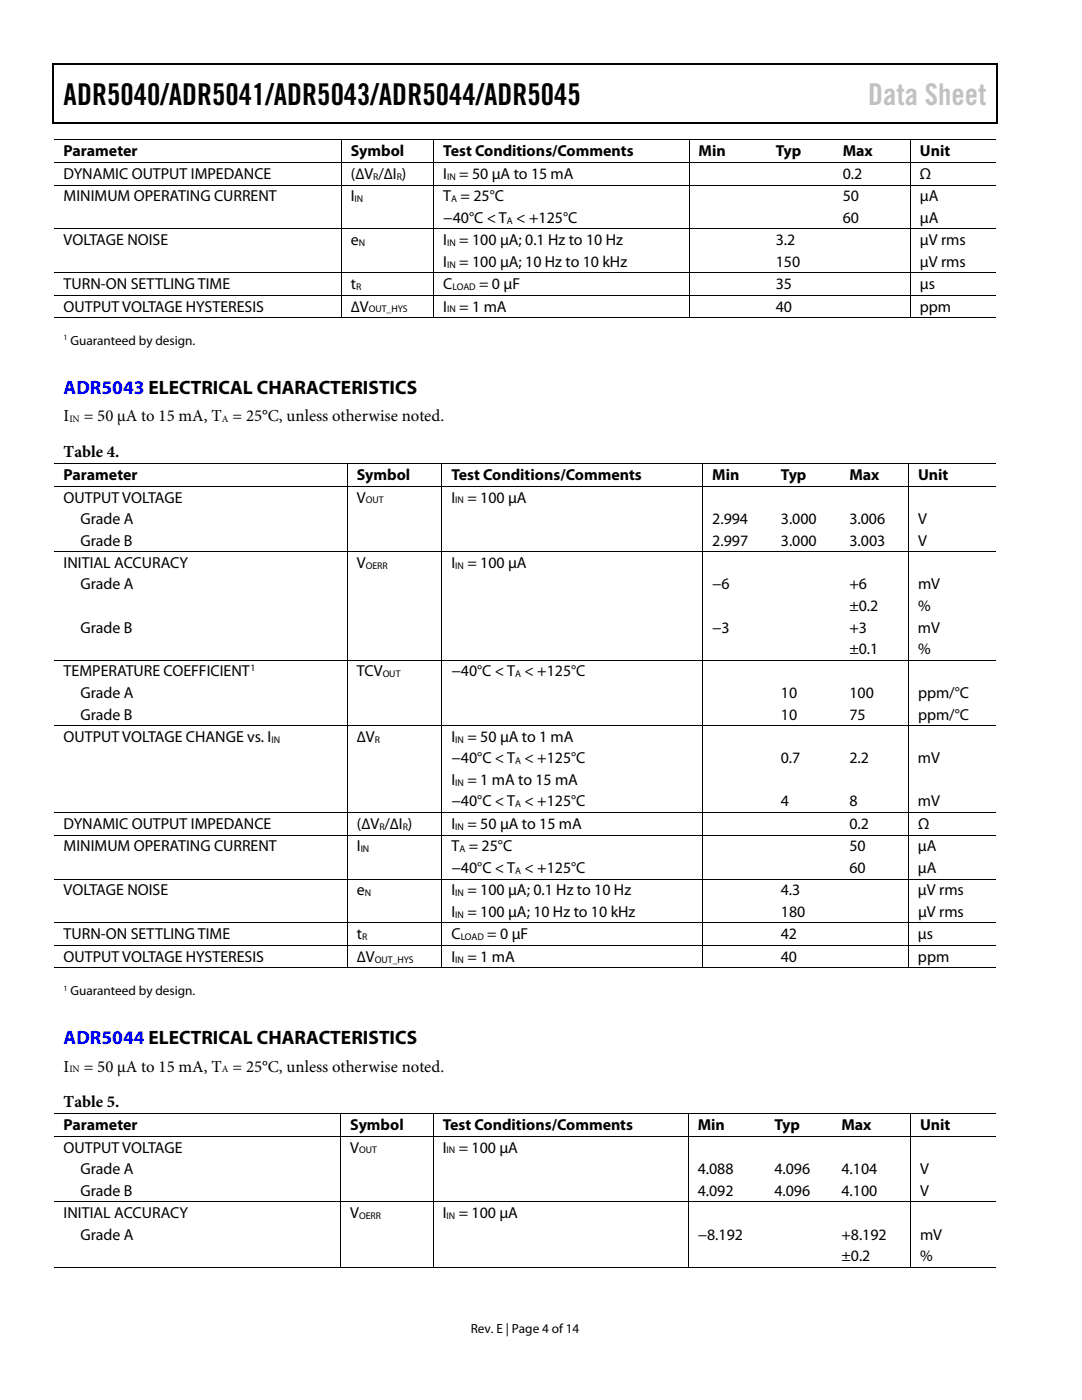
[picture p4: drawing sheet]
<svg xmlns="http://www.w3.org/2000/svg" width="216mm" height="279mm" viewBox="0 0 216 279" stroke-linecap="round" stroke-linejoin="round" font-family="sans-serif">
<defs><g id="words">
<text font-size="6" x="12.7" y="21">ADR5040/ADR5041/ADR5043/ADR5044/ADR5045</text>
<text font-size="6" fill="#c1c1c1" x="173.2" y="21">Data Sheet</text>
<g font-size="3.9" fill="#00f">
<text x="12.7" y="78.7">ADR5043 ELECTRICAL CHARACTERISTICS</text>
<text x="12.7" y="208.4">ADR5044 ELECTRICAL CHARACTERISTICS</text>
</g>
<g font-size="3.3">
<text x="12.7" y="84.1">I</text>
<text x="16.7" y="84.1">= 50 µA to 15 mA, T = 25°C, unless otherwise noted.</text>
<text x="12.7" y="91.2">Table 4.</text>
<text x="12.7" y="213.8">I</text>
<text x="16.7" y="213.8">= 50 µA to 15 mA, T = 25°C, unless otherwise noted.</text>
<text x="12.7" y="221">Table 5.</text>
</g>
<g font-size="3.2">
<text x="12.7" y="31.2">Parameter</text>
<text x="12.7" y="35.7">DYNAMIC OUTPUT IMPEDANCE</text>
<text x="70" y="31.2">Symbol</text>
<text x="70" y="35.7">(∆V /∆I )</text>
<text x="88.5" y="35.7">I</text>
<text x="88.5" y="31.2">Test Conditions/Comments</text>
<text x="91.7" y="35.7">= 50 µA to 15 mA</text>
<text x="139.4" y="31.2">Min</text>
<text x="154.8" y="31.2">Typ</text>
<text x="168.2" y="31.2">Max</text>
<text x="168.2" y="35.7">0.2</text>
<text x="183.6" y="31.2">Unit</text>
<text x="183.6" y="35.7">Ω</text>
<text x="12.7" y="40.2">MINIMUM OPERATING CURRENT</text>
<text x="70" y="40.2">I</text>
<text x="88.5" y="40.2">T = 25°C</text>
<text x="168.2" y="40.2">50</text>
<text x="183.6" y="40.2">µA</text>
<text x="88.5" y="44.5">−40°C &lt; T &lt; +125°C</text>
<text x="168.2" y="44.5">60</text>
<text x="183.6" y="44.5">µA</text>
<text x="12.7" y="48.9">VOLTAGE NOISE</text>
<text x="70" y="48.9">e</text>
<text x="88.5" y="48.9">I</text>
<text x="88.5" y="53.2">I</text>
<text x="91.7" y="48.9">= 100 µA; 0.1 Hz to 10 Hz</text>
<text x="91.7" y="53.2">= 100 µA; 10 Hz to 10 kHz</text>
<text x="154.8" y="48.9">3.2</text>
<text x="154.8" y="53.2">150</text>
<text x="183.6" y="48.9">µV rms</text>
<text x="183.6" y="53.2">µV rms</text>
<text x="12.7" y="57.7">TURN-ON SETTLING TIME</text>
<text x="70" y="57.7">t</text>
<text x="88.5" y="57.7">C</text>
<text x="95.6" y="57.7">= 0 µF</text>
<text x="154.8" y="57.7">35</text>
<text x="183.6" y="57.7">µs</text>
<text x="12.7" y="62.2">OUTPUT VOLTAGE HYSTERESIS</text>
<text x="70" y="62.2">∆V</text>
<text x="88.5" y="62.2">I</text>
<text x="91.7" y="62.2">= 1 mA</text>
<text x="154.8" y="62.2">40</text>
<text x="183.6" y="62.2">ppm</text>
<text x="12.7" y="95.8">Parameter</text>
<text x="71.2" y="95.8">Symbol</text>
<text x="90.1" y="95.8">Test Conditions/Comments</text>
<text x="142.1" y="95.8">Min</text>
<text x="155.8" y="95.8">Typ</text>
<text x="169.5" y="95.8">Max</text>
<text x="183.2" y="95.8">Unit</text>
<text x="12.7" y="100.3">OUTPUT VOLTAGE</text>
<text x="71.2" y="100.3">V</text>
<text x="90.1" y="100.3">I</text>
<text x="93.3" y="100.3">= 100 µA</text>
<text x="16" y="104.6">Grade A</text>
<text x="142.1" y="104.6">2.994</text>
<text x="155.8" y="104.6">3.000</text>
<text x="169.5" y="104.6">3.006</text>
<text x="183.2" y="104.6">V</text>
<text x="12.7" y="113.3">INITIAL ACCURACY</text>
<text x="16" y="108.9">Grade B</text>
<text x="71.2" y="113.3">V</text>
<text x="90.1" y="113.3">I</text>
<text x="93.3" y="113.3">= 100 µA</text>
<text x="142.1" y="108.9">2.997</text>
<text x="155.8" y="108.9">3.000</text>
<text x="169.5" y="108.9">3.003</text>
<text x="183.2" y="108.9">V</text>
<text x="16" y="117.6">Grade A</text>
<text x="142.1" y="117.6">−6</text>
<text x="169.5" y="117.6">+6</text>
<text x="183.2" y="117.6">mV</text>
<text x="169.5" y="121.9">±0.2</text>
<text x="183.2" y="121.9">%</text>
<text x="16" y="126.2">Grade B</text>
<text x="142.1" y="126.2">−3</text>
<text x="169.5" y="126.2">+3</text>
<text x="169.5" y="130.5">±0.1</text>
<text x="183.2" y="126.2">mV</text>
<text x="183.2" y="130.5">%</text>
<text x="12.7" y="135">TEMPERATURE COEFFICIENT</text>
<text x="71.2" y="135">TCV</text>
<text x="90.1" y="135">−40°C &lt; T &lt; +125°C</text>
<text x="16" y="139.3">Grade A</text>
<text x="16" y="143.6">Grade B</text>
<text x="155.8" y="139.3">10</text>
<text x="155.8" y="143.6">10</text>
<text x="169.5" y="139.3">100</text>
<text x="169.5" y="143.6">75</text>
<text x="183.2" y="139.3">ppm/°C</text>
<text x="183.2" y="143.6">ppm/°C</text>
<text x="12.7" y="148.1">OUTPUT VOLTAGE CHANGE vs. I</text>
<text x="71.2" y="148.1">∆V</text>
<text x="90.1" y="148.1">I</text>
<text x="93.3" y="148.1">= 50 µA to 1 mA</text>
<text x="90.1" y="152.4">−40°C &lt; T &lt; +125°C</text>
<text x="155.8" y="152.4">0.7</text>
<text x="169.5" y="152.4">2.2</text>
<text x="183.2" y="152.4">mV</text>
<text x="90.1" y="156.7">I</text>
<text x="90.1" y="161">−40°C &lt; T &lt; +125°C</text>
<text x="93.3" y="156.7">= 1 mA to 15 mA</text>
<text x="155.8" y="161">4</text>
<text x="169.5" y="161">8</text>
<text x="183.2" y="161">mV</text>
<text x="12.7" y="165.4">DYNAMIC OUTPUT IMPEDANCE</text>
<text x="71.2" y="165.4">(∆V /∆I )</text>
<text x="90.1" y="165.4">I</text>
<text x="93.3" y="165.4">= 50 µA to 15 mA</text>
<text x="169.5" y="165.4">0.2</text>
<text x="183.2" y="165.4">Ω</text>
<text x="12.7" y="169.9">MINIMUM OPERATING CURRENT</text>
<text x="71.2" y="169.9">I</text>
<text x="90.1" y="169.9">T = 25°C</text>
<text x="169.5" y="169.9">50</text>
<text x="183.2" y="169.9">µA</text>
<text x="12.7" y="178.7">VOLTAGE NOISE</text>
<text x="71.2" y="178.7">e</text>
<text x="90.1" y="178.7">I</text>
<text x="90.1" y="174.2">−40°C &lt; T &lt; +125°C</text>
<text x="93.3" y="178.7">= 100 µA; 0.1 Hz to 10 Hz</text>
<text x="155.8" y="178.7">4.3</text>
<text x="169.5" y="174.2">60</text>
<text x="183.2" y="174.2">µA</text>
<text x="183.2" y="178.7">µV rms</text>
<text x="90.1" y="183">I</text>
<text x="93.3" y="183">= 100 µA; 10 Hz to 10 kHz</text>
<text x="155.8" y="183">180</text>
<text x="183.2" y="183">µV rms</text>
<text x="12.7" y="187.5">TURN-ON SETTLING TIME</text>
<text x="12.7" y="191.9">OUTPUT VOLTAGE HYSTERESIS</text>
<text x="71.2" y="187.5">t</text>
<text x="71.2" y="191.9">∆V</text>
<text x="90.1" y="187.5">C</text>
<text x="90.1" y="191.9">I</text>
<text x="93.3" y="191.9">= 1 mA</text>
<text x="97.2" y="187.5">= 0 µF</text>
<text x="155.8" y="187.5">42</text>
<text x="155.8" y="191.9">40</text>
<text x="183.2" y="187.5">µs</text>
<text x="183.2" y="191.9">ppm</text>
<text x="12.7" y="225.5">Parameter</text>
<text x="69.9" y="225.5">Symbol</text>
<text x="88.4" y="225.5">Test Conditions/Comments</text>
<text x="139.2" y="225.5">Min</text>
<text x="154.5" y="225.5">Typ</text>
<text x="167.9" y="225.5">Max</text>
<text x="183.6" y="225.5">Unit</text>
<text x="12.7" y="230">OUTPUT VOLTAGE</text>
<text x="69.9" y="230">V</text>
<text x="88.3" y="230">I</text>
<text x="91.5" y="230">= 100 µA</text>
<text x="16" y="234.3">Grade A</text>
<text x="16" y="238.6">Grade B</text>
<text x="139.2" y="234.3">4.088</text>
<text x="139.2" y="238.6">4.092</text>
<text x="154.5" y="234.3">4.096</text>
<text x="154.5" y="238.6">4.096</text>
<text x="167.9" y="234.3">4.104</text>
<text x="167.9" y="238.6">4.100</text>
<text x="183.6" y="234.3">V</text>
<text x="183.6" y="238.6">V</text>
<text x="12.7" y="243.1">INITIAL ACCURACY</text>
<text x="69.9" y="243.1">V</text>
<text x="88.3" y="243.1">I</text>
<text x="91.5" y="243.1">= 100 µA</text>
<text x="16" y="247.4">Grade A</text>
<text x="139.2" y="247.4">−8.192</text>
<text x="167.9" y="247.4">+8.192</text>
<text x="167.9" y="251.7">±0.2</text>
<text x="183.6" y="247.4">mV</text>
<text x="183.6" y="251.7">%</text>
</g>
<g font-size="2.6">
<text x="14.1" y="68.8">Guaranteed by design.</text>
<text x="14.1" y="198.6">Guaranteed by design.</text>
<text x="93.9" y="266">Rev. E | Page 4 of 14</text>
</g>
<g font-size="1.9">
<text x="74.5" y="35.9">R</text>
<text x="79.2" y="35.9">R</text>
<text x="89.2" y="35.9">IN</text>
<text x="70.8" y="40.3">IN</text>
<text x="90" y="40.3">A</text>
<text x="101.2" y="44.6">A</text>
<text x="71.6" y="49.1">N</text>
<text x="89.2" y="49.1">IN</text>
<text x="89.2" y="53.4">IN</text>
<text x="71.1" y="57.9">R</text>
<text x="90.3" y="57.9">LOAD</text>
<text x="73.6" y="62.4">OUT_HYS</text>
<text x="89.2" y="62.4">IN</text>
<text x="13.8" y="84.3">IN</text>
<text x="44.3" y="84.3">A</text>
<text x="73" y="100.5">OUT</text>
<text x="90.8" y="100.5">IN</text>
<text x="73" y="113.5">OERR</text>
<text x="90.8" y="113.5">IN</text>
<text x="50" y="133.9">1</text>
<text x="76.4" y="135.2">OUT</text>
<text x="102.8" y="135.2">A</text>
<text x="54.1" y="148.3">IN</text>
<text x="74.8" y="148.3">R</text>
<text x="90.8" y="148.3">IN</text>
<text x="102.8" y="152.5">A</text>
<text x="90.8" y="156.8">IN</text>
<text x="102.8" y="161.1">A</text>
<text x="75.7" y="165.6">R</text>
<text x="80.4" y="165.6">R</text>
<text x="90.8" y="165.6">IN</text>
<text x="72" y="170.1">IN</text>
<text x="91.7" y="170.1">A</text>
<text x="72.8" y="178.8">N</text>
<text x="90.8" y="178.8">IN</text>
<text x="102.8" y="174.4">A</text>
<text x="90.8" y="183.1">IN</text>
<text x="72.3" y="187.6">R</text>
<text x="91.9" y="187.6">LOAD</text>
<text x="74.8" y="192.1">OUT_HYS</text>
<text x="90.8" y="192.1">IN</text>
<text x="13.8" y="214">IN</text>
<text x="44.3" y="214">A</text>
<text x="71.7" y="230.2">OUT</text>
<text x="89.1" y="230.2">IN</text>
<text x="71.7" y="243.2">OERR</text>
<text x="89.1" y="243.2">IN</text>
</g>
<g font-size="1.6">
<text x="12.7" y="67.9">1</text>
<text x="12.7" y="197.7">1</text>
</g>
</g></defs>
<g fill="#000">
<path d="M10.5 12.7h.3v1h-.3zM10.5 12.7h.3v.3h-.3zM133.3 12.7h.3v.3h-.3zM198.8 12.7h.2v1h-.2zM198.8 12.7h.2v.3h-.2zM10.5 24.4h.3v.3h-.3zM68 27.9h.2v.1h-.2zM68 32.4h.2v.2h-.2zM68 36.9h.2v.1h-.2zM86.5 27.9h.1v.1h-.1zM86.5 32.4h.1v.2h-.1zM86.5 36.9h.1v.1h-.1z"/>
<path d="M133.1 24.4h.2v.3h-.2zM137.4 27.9h.2v.1h-.2zM137.4 32.4h.2v.2h-.2zM137.4 36.9h.2v.1h-.2zM152.9 27.9h.2v.1h-.2zM152.9 32.4h.2v.2h-.2zM152.9 36.9h.2v.1h-.2zM166.3 27.9h.1v.1h-.1zM166.3 32.4h.1v.2h-.1zM166.3 36.9h.1v.1h-.1zM181.6 27.9h.1v.1h-.1zM181.6 32.4h.1v.2h-.1z"/>
<path d="M181.6 36.9h.1v.1h-.1zM198.8 24.4h.2v.3h-.2zM68 45.6h.2v.2h-.2zM68 54.4h.2v.1h-.2zM68 58.9h.2v.1h-.2zM86.5 45.6h.1v.2h-.1zM86.5 54.4h.1v.1h-.1zM86.5 58.9h.1v.1h-.1zM137.4 45.6h.2v.2h-.2zM137.4 54.4h.2v.1h-.2zM137.4 58.9h.2v.1h-.2zM152.9 45.6h.2v.2h-.2z"/>
<path d="M152.9 54.4h.2v.1h-.2zM152.9 58.9h.2v.1h-.2zM166.3 45.6h.1v.2h-.1zM166.3 54.4h.1v.1h-.1zM166.3 58.9h.1v.1h-.1zM181.6 45.6h.1v.2h-.1zM181.6 54.4h.1v.1h-.1zM181.6 58.9h.1v.1h-.1zM68 63.3h.2v.2h-.2zM86.5 63.3h.1v.2h-.1zM137.4 63.3h.2v.2h-.2zM152.6 63.3h.2v.2h-.2z"/>
<path d="M166 63.3h.2v.2h-.2zM181.6 63.3h.1v.2h-.1zM69.2 92.4h.2v.2h-.2zM69.2 96.9h.2v.2h-.2zM88.1 92.4h.2v.2h-.2zM88.1 96.9h.2v.2h-.2zM140.1 92.4h.2v.2h-.2zM140.1 96.9h.2v.2h-.2zM153.9 92.4h.2v.2h-.2zM153.9 96.9h.2v.2h-.2zM167.6 92.4h.2v.2h-.2zM167.6 96.9h.2v.2h-.2z"/>
<path d="M181.2 92.4h.2v.2h-.2zM181.2 96.9h.2v.2h-.2zM69.2 110h.2v.2h-.2zM88.1 110h.2v.2h-.2zM140.1 110h.2v.2h-.2zM153.9 110h.2v.2h-.2zM167.6 110h.2v.2h-.2zM181.2 110h.2v.2h-.2zM69.2 131.7h.2v.1h-.2zM88.1 131.7h.2v.1h-.2zM140.1 131.7h.2v.1h-.2zM153.9 131.7h.2v.1h-.2z"/>
<path d="M167.6 131.7h.2v.1h-.2zM181.2 131.7h.2v.1h-.2zM69.2 144.7h.2v.2h-.2zM88.1 144.7h.2v.2h-.2zM140.1 144.7h.2v.2h-.2zM153.9 144.7h.2v.2h-.2zM167.6 144.7h.2v.2h-.2zM181.2 144.7h.2v.2h-.2zM69.2 162.1h.2v.2h-.2zM69.2 166.6h.2v.2h-.2zM69.2 175.3h.2v.2h-.2zM88.1 162.1h.2v.2h-.2z"/>
<path d="M88.1 166.6h.2v.2h-.2zM88.1 175.3h.2v.2h-.2zM140.1 162.1h.2v.2h-.2zM140.1 166.6h.2v.2h-.2zM140.1 175.3h.2v.2h-.2zM153.9 162.1h.2v.2h-.2zM153.9 166.6h.2v.2h-.2zM153.9 175.3h.2v.2h-.2zM167.6 162.1h.2v.2h-.2zM167.6 166.6h.2v.2h-.2zM167.6 175.3h.2v.2h-.2zM181.2 162.1h.2v.2h-.2z"/>
<path d="M181.2 166.6h.2v.2h-.2zM181.2 175.3h.2v.2h-.2zM69.2 184.1h.2v.2h-.2zM69.2 188.6h.2v.2h-.2zM69.2 193.1h.2v.1h-.2zM88.1 184.1h.2v.2h-.2zM88.1 188.6h.2v.2h-.2zM88.1 193.1h.2v.1h-.2zM140.1 184.1h.2v.2h-.2zM140.1 188.6h.2v.2h-.2zM140.1 193.1h.2v.1h-.2zM153.6 193.1h.2v.1h-.2z"/>
<path d="M153.9 184.1h.2v.2h-.2zM153.9 188.6h.2v.2h-.2zM167.3 193.1h.2v.1h-.2zM167.6 184.1h.2v.2h-.2zM167.6 188.6h.2v.2h-.2zM181.2 184.1h.2v.2h-.2zM181.2 188.6h.2v.2h-.2zM181.2 193.1h.2v.1h-.2zM67.9 222.2h.2v.1h-.2zM67.9 226.7h.2v.1h-.2zM67.9 239.8h.2v.1h-.2zM86.4 222.2h.1v.1h-.1z"/>
<path d="M86.4 226.7h.1v.1h-.1zM86.4 239.8h.1v.1h-.1zM137.2 222.2h.2v.1h-.2zM137.2 226.7h.2v.1h-.2zM137.2 239.8h.2v.1h-.2zM152.6 222.2h.2v.1h-.2zM152.6 226.7h.2v.1h-.2zM152.6 239.8h.2v.1h-.2zM166 222.2h.2v.1h-.2zM166 226.7h.2v.1h-.2zM166 239.8h.2v.1h-.2zM181.6 222.2h.2v.1h-.2z"/>
<path d="M181.6 226.7h.2v.1h-.2zM181.6 239.8h.2v.1h-.2zM67.9 252.8h.2v.2h-.2zM86.4 252.8h.1v.2h-.1zM137.2 252.8h.2v.2h-.2zM152.4 252.8h.1v.2h-.1zM165.8 252.8h.1v.2h-.1zM181.6 252.8h.2v.2h-.2z"/>
</g>
<path d="M10.7 13.7v10.7M10.8 12.8h122.5M133.6 12.8h65.2M198.9 13.7v10.7M10.8 24.5h188" fill="none" stroke="#000" stroke-width=".25"/>
<g fill="none" stroke="#000" stroke-width=".2">
<path d="M10.8 27.9h57.2M10.8 32.5h57.2M10.8 36.9h57.2M68.1 28v4.4M68.1 32.6v4.3M68.1 37v8.6M68.2 27.9h18.3M68.2 32.5h18.3M68.2 36.9h18.3M86.6 28v4.4M86.6 32.6v4.3M86.6 37v8.6"/>
<path d="M86.6 27.9h50.8M86.6 32.5h50.8M86.6 36.9h50.8M137.5 28v4.4M137.5 32.6v4.3M137.5 37v8.6M137.6 27.9h15.3M137.6 32.5h15.3M137.6 36.9h15.3M153.1 27.9h13.2M153.1 32.5h13.2M153.1 36.9h13.2"/>
<path d="M166.4 27.9h15.2M166.4 32.5h15.2M166.4 36.9h15.2M181.7 28v4.4M181.7 32.6v4.3M181.7 37v8.6M181.7 27.9h17.1M181.7 32.5h17.1M181.7 36.9h17.1M10.8 45.7h57.2M10.8 54.5h57.2M10.8 58.9h57.2"/>
<path d="M68.1 45.8v8.6M68.1 54.5v4.4M68.1 59v4.3M68.2 45.7h18.3M68.2 54.5h18.3M68.2 58.9h18.3M86.6 45.8v8.6M86.6 54.5v4.4M86.6 59v4.3M86.6 45.7h50.8M86.6 54.5h50.8M86.6 58.9h50.8"/>
<path d="M137.5 45.8v8.6M137.5 54.5v4.4M137.5 59v4.3M137.6 45.7h15.3M137.6 54.5h15.3M137.6 58.9h15.3M153.1 45.7h13.2M153.1 54.5h13.2M153.1 58.9h13.2M166.4 45.7h15.2M166.4 54.5h15.2M166.4 58.9h15.2"/>
<path d="M181.7 45.8v8.6M181.7 54.5v4.4M181.7 59v4.3M181.7 45.7h17.1M181.7 54.5h17.1M181.7 58.9h17.1M10.8 63.4h57.2M68.2 63.4h18.3M86.6 63.4h50.8M137.6 63.4h44M181.7 63.4h17.1M10.8 92.5h58.4"/>
<path d="M10.8 97h58.4M69.3 92.6v4.3M69.3 97.1v12.9M69.4 92.5h18.7M69.4 97h18.7M88.2 92.6v4.3M88.2 97.1v12.9M88.3 92.5h51.8M88.3 97h51.8M140.2 92.6v4.3M140.2 97.1v12.9M140.3 92.5h13.6"/>
<path d="M140.3 97h13.6M154.1 92.5h13.5M154.1 97h13.5M167.8 92.5h13.4M167.8 97h13.4M181.3 92.6v4.3M181.3 97.1v12.9M181.4 92.5h17.4M181.4 97h17.4M10.8 110.1h58.4M69.3 110.2v21.5M69.4 110.1h18.7"/>
<path d="M88.2 110.2v21.5M88.3 110.1h51.8M140.2 110.2v21.5M140.3 110.1h13.6M154.1 110.1h13.5M167.8 110.1h13.4M181.3 110.2v21.5M181.4 110.1h17.4M10.8 131.8h58.4M69.3 131.8v12.9M69.4 131.8h18.7M88.2 131.8v12.9"/>
<path d="M88.3 131.8h51.8M140.2 131.8v12.9M140.3 131.8h13.6M154.1 131.8h13.5M167.8 131.8h13.4M181.3 131.8v12.9M181.4 131.8h17.4M10.8 144.8h58.4M69.3 144.9v17.2M69.4 144.8h18.7M88.2 144.9v17.2M88.3 144.8h51.8"/>
<path d="M140.2 144.9v17.2M140.3 144.8h13.6M154.1 144.8h13.5M167.8 144.8h13.4M181.3 144.9v17.2M181.4 144.8h17.4M10.8 162.2h58.4M10.8 166.7h58.4M10.8 175.4h58.4M69.3 162.3v4.3M69.3 166.8v8.5M69.3 175.5v8.6"/>
<path d="M69.4 162.2h18.7M69.4 166.7h18.7M69.4 175.4h18.7M88.2 162.3v4.3M88.2 166.8v8.5M88.2 175.5v8.6M88.3 162.2h51.8M88.3 166.7h51.8M88.3 175.4h51.8M140.2 162.3v4.3M140.2 166.8v8.5M140.2 175.5v8.6"/>
<path d="M140.3 162.2h13.6M140.3 166.7h13.6M140.3 175.4h13.6M154.1 162.2h13.5M154.1 166.7h13.5M154.1 175.4h13.5M167.8 162.2h13.4M167.8 166.7h13.4M167.8 175.4h13.4M181.3 162.3v4.3M181.3 166.8v8.5M181.3 175.5v8.6"/>
<path d="M181.4 162.2h17.4M181.4 166.7h17.4M181.4 175.4h17.4M10.8 184.2h58.4M10.8 188.7h58.4M10.8 193.1h58.4M69.3 184.3v4.3M69.3 188.8v4.3M69.4 184.2h18.7M69.4 188.7h18.7M69.4 193.1h18.7M88.2 184.3v4.3"/>
<path d="M88.2 188.8v4.3M88.3 184.2h51.8M88.3 188.7h51.8M88.3 193.1h51.8M140.2 184.3v4.3M140.2 188.8v4.3M140.3 184.2h13.6M140.3 188.7h13.6M140.3 193.1h40.9M154.1 184.2h13.5M154.1 188.7h13.5M167.8 184.2h13.4"/>
<path d="M167.8 188.7h13.4M181.3 184.3v4.3M181.3 188.8v4.3M181.4 184.2h17.4M181.4 188.7h17.4M181.4 193.1h17.4M10.8 222.2h57.1M10.8 226.8h57.1M10.8 239.8h57.1M68 222.3v4.4M68 226.8v13M68 239.9v12.9"/>
<path d="M68.1 222.2h18.3M68.1 226.8h18.3M68.1 239.8h18.3M86.4 222.3v4.4M86.4 226.8v13M86.4 239.9v12.9M86.5 222.2h50.7M86.5 226.8h50.7M86.5 239.8h50.7M137.3 222.3v4.4M137.3 226.8v13M137.3 239.9v12.9"/>
<path d="M137.4 222.2h15.2M137.4 226.8h15.2M137.4 239.8h15.2M152.8 222.2h13.2M152.8 226.8h13.2M152.8 239.8h13.2M166.2 222.2h15.4M166.2 226.8h15.4M166.2 239.8h15.4M181.7 222.3v4.4M181.7 226.8v13M181.7 239.9v12.9"/>
<path d="M181.8 222.2h17M181.8 226.8h17M181.8 239.8h17M10.8 252.9h57.1M68.1 252.9h18.3M86.5 252.9h50.7M137.4 252.9h44.2M181.8 252.9h17"/>
</g>
<use href="#words"/>
</svg>
